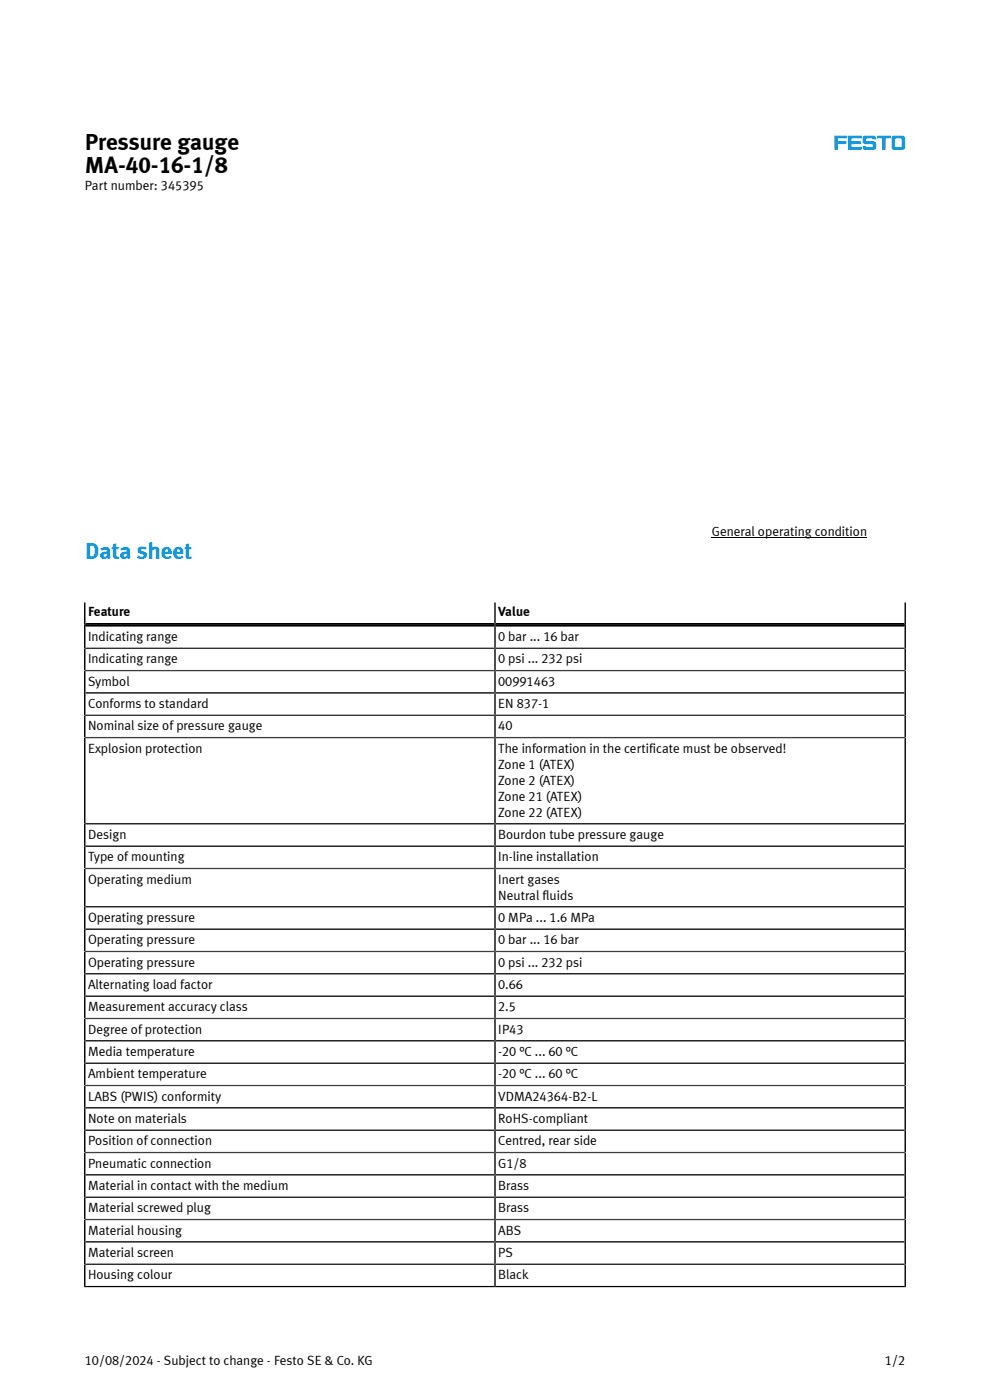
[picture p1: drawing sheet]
<svg xmlns="http://www.w3.org/2000/svg" width="210mm" height="297mm" viewBox="0 0 210 297" stroke-linecap="round" stroke-linejoin="round" font-family="sans-serif">
<defs><g id="words">
<g font-size="4.9">
<text x="18" y="31.8">Pressure gauge</text>
<text x="18" y="36.7">MA-40-16-1/8</text>
</g>
<text font-size="4.9" fill="#0091dc" x="18" y="118.7">Data sheet</text>
<g font-size="2.8">
<text x="18" y="40.4">Part number: 345395</text>
<text x="151" y="113.7">General operating condition</text>
<text x="18.7" y="130.7">Feature</text>
<text x="105.7" y="130.7">Value</text>
<text x="18.7" y="136">Indicating range</text>
<text x="105.7" y="136">0 bar ... 16 bar</text>
<text x="18.7" y="140.7">Indicating range</text>
<text x="105.7" y="140.7">0 psi ... 232 psi</text>
<text x="18.7" y="145.5">Symbol</text>
<text x="105.7" y="145.5">00991463</text>
<text x="18.7" y="150.2">Conforms to standard</text>
<text x="18.7" y="154.9">Nominal size of pressure gauge</text>
<text x="105.7" y="150.2">EN 837-1</text>
<text x="105.7" y="154.9">40</text>
<text x="18.7" y="159.7">Explosion protection</text>
<text x="105.7" y="159.7">The information in the certificate must be observed!</text>
<text x="105.7" y="163.1">Zone 1 (ATEX)</text>
<text x="105.7" y="166.4">Zone 2 (ATEX)</text>
<text x="105.7" y="169.8">Zone 21 (ATEX)</text>
<text x="105.7" y="173.2">Zone 22 (ATEX)</text>
<text x="18.7" y="178">Design</text>
<text x="105.7" y="178">Bourdon tube pressure gauge</text>
<text x="18.7" y="182.7">Type of mounting</text>
<text x="105.7" y="182.7">In-line installation</text>
<text x="18.7" y="187.4">Operating medium</text>
<text x="105.7" y="187.4">Inert gases</text>
<text x="105.7" y="190.8">Neutral fluids</text>
<text x="18.7" y="195.6">Operating pressure</text>
<text x="105.7" y="195.6">0 MPa ... 1.6 MPa</text>
<text x="18.7" y="200.3">Operating pressure</text>
<text x="105.7" y="200.3">0 bar ... 16 bar</text>
<text x="18.7" y="205">Operating pressure</text>
<text x="18.7" y="209.8">Alternating load factor</text>
<text x="105.7" y="205">0 psi ... 232 psi</text>
<text x="105.7" y="209.8">0.66</text>
<text x="18.7" y="214.5">Measurement accuracy class</text>
<text x="105.7" y="214.5">2.5</text>
<text x="18.7" y="219.3">Degree of protection</text>
<text x="105.7" y="219.3">IP43</text>
<text x="18.7" y="224">Media temperature</text>
<text x="105.7" y="224">-20 °C ... 60 °C</text>
<text x="18.7" y="228.7">Ambient temperature</text>
<text x="18.7" y="233.5">LABS (PWIS) conformity</text>
<text x="105.7" y="228.7">-20 °C ... 60 °C</text>
<text x="105.7" y="233.5">VDMA24364-B2-L</text>
<text x="18.7" y="238.2">Note on materials</text>
<text x="105.7" y="238.2">RoHS-compliant</text>
<text x="18.7" y="243">Position of connection</text>
<text x="105.7" y="243">Centred, rear side</text>
<text x="18.7" y="247.7">Pneumatic connection</text>
<text x="105.7" y="247.7">G1/8</text>
<text x="18.7" y="252.4">Material in contact with the medium</text>
<text x="18.7" y="257.2">Material screwed plug</text>
<text x="105.7" y="252.4">Brass</text>
<text x="105.7" y="257.2">Brass</text>
<text x="18.7" y="261.9">Material housing</text>
<text x="105.7" y="261.9">ABS</text>
<text x="18.7" y="266.7">Material screen</text>
<text x="105.7" y="266.7">PS</text>
<text x="18.7" y="271.4">Housing colour</text>
<text x="105.7" y="271.4">Black</text>
<text x="18" y="289.5">10/08/2024 - Subject to change - Festo SE &amp; Co. KG</text>
<text x="187.7" y="289.5">1/2</text>
</g>
</g></defs>
<path d="M189.9 29.4h1.3v1.7h-1.3zM186.1 28.8h2.8v.5l-1.1 .2v2.2h-.7v-2.3l-1-.1zM183.2 28.9a1.05 1.05 0 0 0 .3 1.7h1.5l.1 .4-.1 .2h-1.2l-.2-.2-.6 .1a.6 .6 0 0 0 .5 .7l2.1-.1a1.05 1.05 0 0 0-.3-1.7h-1.4l-.2-.4 .2-.2h1.1l.2 .2 .7-.1a.6 .6 0 0 0-.6-.7zM179.9 28.8h2.9l-.1 .6-2.1 .1 .1 .5 1.9 .1-.1 .5h-1.9v.5l2.1 .1 .1 .5h-2.9zM177 28.8l2.7 .1-.1 .5h-1.9v.5l1.7 .1 .1 .5-1.8 .1-.1 1.2-.6-.1zM189.4 28.9l2.1-.1 .2 .1 .3 .5v1.8l-.3 .5-2 .1a.56 .56 0 0 1-.6-.6v-1.8z" fill-rule="evenodd" fill="#0091dc"/>
<path d="M151 114h32.9" fill="none" stroke="#000" stroke-width=".21"/>
<g fill="none" stroke="#000" stroke-width=".35">
<path d="M18 137.5h174M18 127.8v145.3M105 127.8v145.1M192 127.8v145.3M18 142.3h174M18 147h174M18 151.7h174M18 156.5h174M18 174.8h174M18 179.5h174M18 184.2h174M18 192.4h174"/>
<path d="M18 197.1h174M18 201.8h174M18 206.6h174M18 211.3h174M18 216.1h174M18 220.8h174M18 225.5h174M18 230.3h174M18 235h174M18 239.8h174M18 244.5h174M18 249.2h174"/>
<path d="M18 254h174M18 258.7h174M17.8 272.9h174.4M18 263.5h174M18 268.2h174"/>
</g>
<path d="M18 132.6h174" fill="none" stroke="#000" stroke-width=".8" stroke-linecap="butt"/>
<use href="#words"/>
</svg>
